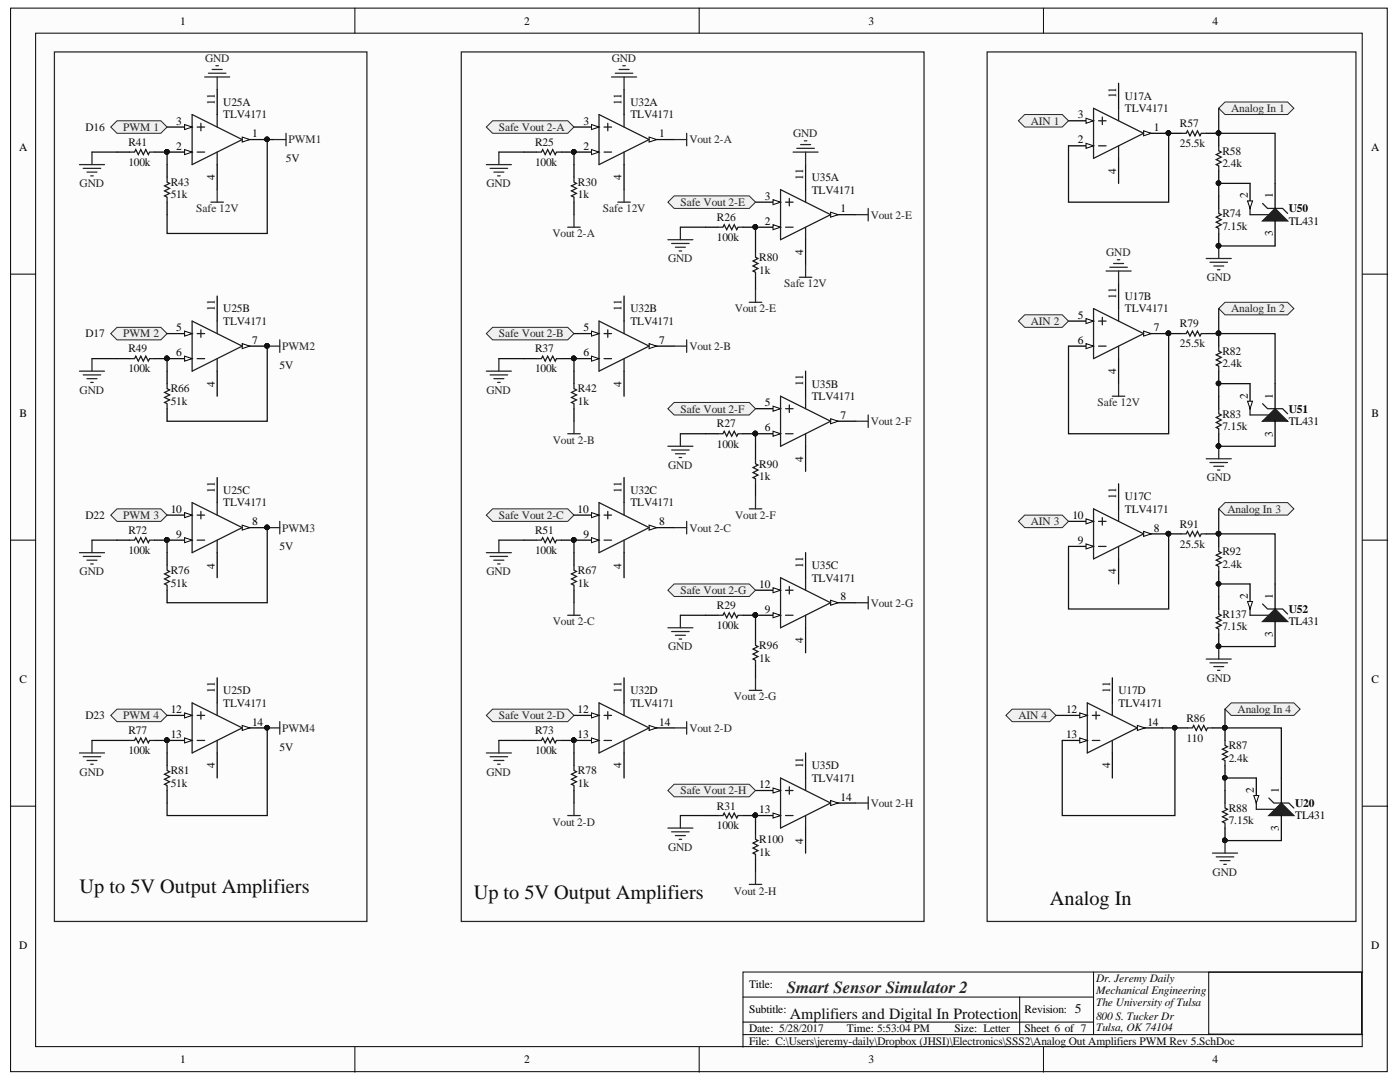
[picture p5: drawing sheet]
<svg xmlns="http://www.w3.org/2000/svg" width="279mm" height="216mm" viewBox="0 0 279 216" stroke-linecap="round" stroke-linejoin="round" font-family="sans-serif">
<defs><g id="words">
<g font-size="4.1" fill="#0e0e0e">
<text x="15.9" y="178.1">Up to 5V Output Amplifiers</text>
<text x="94.5" y="179.4">Up to 5V Output Amplifiers</text>
<text x="209.5" y="180.6">Analog In</text>
</g>
<text font-size="3.4" fill="#262626" x="157" y="198.2">Smart Sensor Simulator 2</text>
<text font-size="3.1" fill="#0e0e0e" x="157.6" y="203.3">Amplifiers and Digital In Protection</text>
<text font-size="2.7" fill="#0e0e0e" x="214.5" y="202.1">5</text>
<g font-size="2.3">
<text x="35.9" y="4.9">1</text>
<text x="104.6" y="4.9">2</text>
<text x="173.3" y="4.9">3</text>
<text x="242" y="4.9">4</text>
<text x="42.9" y="20.9" transform="rotate(-90 42.9 20.9)">11</text>
<text x="124" y="20.9" transform="rotate(-90 124 20.9)">11</text>
<text x="215.1" y="23.6">3</text>
<text x="222.7" y="19.6" transform="rotate(-90 222.7 19.6)">11</text>
<text x="35.2" y="24.9">3</text>
<text x="35.2" y="29.8">2</text>
<text x="50.3" y="27.4">1</text>
<text x="116.4" y="24.9">3</text>
<text x="116.4" y="29.8">2</text>
<text x="131.6" y="27.4">1</text>
<text x="215.1" y="28.6">2</text>
<text x="230.3" y="26.1">1</text>
<text x="3.8" y="30.2">A</text>
<text x="42.9" y="35.9" transform="rotate(-90 42.9 35.9)">4</text>
<text x="124" y="35.9" transform="rotate(-90 124 35.9)">4</text>
<text x="160.3" y="35.8" transform="rotate(-90 160.3 35.8)">11</text>
<text x="222.7" y="34.7" transform="rotate(-90 222.7 34.7)">4</text>
<text x="273.6" y="30.2">A</text>
<text x="152.6" y="39.8">3</text>
<text x="249" y="39.6" transform="rotate(-90 249 39.6)">2</text>
<text x="254" y="39.6" transform="rotate(-90 254 39.6)">1</text>
<text x="152.6" y="44.9">2</text>
<text x="167.8" y="42.4">1</text>
<text x="254" y="47.2" transform="rotate(-90 254 47.2)">3</text>
<text x="257.2" y="42.4">U50</text>
<text x="257.2" y="44.9">TL431</text>
<text x="160.3" y="51" transform="rotate(-90 160.3 51)">4</text>
<text x="222.7" y="59.6" transform="rotate(-90 222.7 59.6)">11</text>
<text x="42.9" y="62" transform="rotate(-90 42.9 62)">11</text>
<text x="124" y="62" transform="rotate(-90 124 62)">11</text>
<text x="215.1" y="63.6">5</text>
<text x="35.2" y="66.1">5</text>
<text x="35.2" y="71.1">6</text>
<text x="50.3" y="68.6">7</text>
<text x="116.4" y="66.1">5</text>
<text x="116.4" y="71.1">6</text>
<text x="131.6" y="68.6">7</text>
<text x="215.1" y="68.6">6</text>
<text x="230.3" y="66.1">7</text>
<text x="42.9" y="77.2" transform="rotate(-90 42.9 77.2)">4</text>
<text x="124" y="77.2" transform="rotate(-90 124 77.2)">4</text>
<text x="160.3" y="77.1" transform="rotate(-90 160.3 77.1)">11</text>
<text x="222.7" y="74.7" transform="rotate(-90 222.7 74.7)">4</text>
<text x="3.9" y="83.3">B</text>
<text x="152.6" y="81.1">5</text>
<text x="167.8" y="83.6">7</text>
<text x="249" y="79.5" transform="rotate(-90 249 79.5)">2</text>
<text x="254" y="79.5" transform="rotate(-90 254 79.5)">1</text>
<text x="257.2" y="82.3">U51</text>
<text x="273.7" y="83.3">B</text>
<text x="152.6" y="86.1">6</text>
<text x="254" y="87.2" transform="rotate(-90 254 87.2)">3</text>
<text x="257.2" y="84.8">TL431</text>
<text x="160.3" y="92.1" transform="rotate(-90 160.3 92.1)">4</text>
<text x="42.9" y="98.3" transform="rotate(-90 42.9 98.3)">11</text>
<text x="124" y="98.3" transform="rotate(-90 124 98.3)">11</text>
<text x="222.7" y="99.6" transform="rotate(-90 222.7 99.6)">11</text>
<text x="34.1" y="102.3">10</text>
<text x="35.2" y="107.3">9</text>
<text x="50.3" y="104.8">8</text>
<text x="115.3" y="102.3">10</text>
<text x="116.4" y="107.3">9</text>
<text x="131.6" y="104.8">8</text>
<text x="214" y="103.5">10</text>
<text x="230.3" y="106.1">8</text>
<text x="42.9" y="113.4" transform="rotate(-90 42.9 113.4)">4</text>
<text x="124" y="113.4" transform="rotate(-90 124 113.4)">4</text>
<text x="160.3" y="113.3" transform="rotate(-90 160.3 113.3)">11</text>
<text x="215.1" y="108.5">9</text>
<text x="151.5" y="117.2">10</text>
<text x="167.8" y="119.8">8</text>
<text x="222.7" y="114.6" transform="rotate(-90 222.7 114.6)">4</text>
<text x="249" y="119.5" transform="rotate(-90 249 119.5)">2</text>
<text x="254" y="119.5" transform="rotate(-90 254 119.5)">1</text>
<text x="152.6" y="122.3">9</text>
<text x="257.2" y="122.3">U52</text>
<text x="257.2" y="124.8">TL431</text>
<text x="160.3" y="128.4" transform="rotate(-90 160.3 128.4)">4</text>
<text x="254" y="127.1" transform="rotate(-90 254 127.1)">3</text>
<text x="3.9" y="136.3">C</text>
<text x="273.7" y="136.3">C</text>
<text x="34.1" y="142.3">12</text>
<text x="42.9" y="138.3" transform="rotate(-90 42.9 138.3)">11</text>
<text x="115.3" y="142.3">12</text>
<text x="124" y="138.3" transform="rotate(-90 124 138.3)">11</text>
<text x="212.7" y="142.3">12</text>
<text x="221.5" y="138.3" transform="rotate(-90 221.5 138.3)">11</text>
<text x="34.1" y="147.2">13</text>
<text x="50.3" y="144.8">14</text>
<text x="115.3" y="147.2">13</text>
<text x="131.6" y="144.8">14</text>
<text x="212.7" y="147.2">13</text>
<text x="229" y="144.8">14</text>
<text x="42.9" y="153.3" transform="rotate(-90 42.9 153.3)">4</text>
<text x="124" y="153.3" transform="rotate(-90 124 153.3)">4</text>
<text x="160.3" y="153.3" transform="rotate(-90 160.3 153.3)">11</text>
<text x="221.5" y="153.3" transform="rotate(-90 221.5 153.3)">4</text>
<text x="151.5" y="157.2">12</text>
<text x="167.8" y="159.8">14</text>
<text x="250.2" y="158.2" transform="rotate(-90 250.2 158.2)">2</text>
<text x="255.2" y="158.2" transform="rotate(-90 255.2 158.2)">1</text>
<text x="258.5" y="161">U20</text>
<text x="151.5" y="162.2">13</text>
<text x="255.2" y="165.8" transform="rotate(-90 255.2 165.8)">3</text>
<text x="258.5" y="163.5">TL431</text>
<text x="160.3" y="168.4" transform="rotate(-90 160.3 168.4)">4</text>
<text x="3.8" y="189.4">D</text>
<text x="273.6" y="189.4">D</text>
<text x="149.5" y="197.2">Title:</text>
<text x="149.5" y="202.2">Subtitle:</text>
<text x="204.5" y="202.2">Revision:</text>
<text x="149.5" y="206">Date: 5/28/2017</text>
<text x="149.5" y="208.4">File: C:\Users\jeremy-daily\Dropbox (JHSI)\Electronics\SSS2\Analog Out Amplifiers PWM Rev 5.SchDoc</text>
<text x="169" y="206">Time: 5:53:04 PM</text>
<text x="190.5" y="206">Size: Letter</text>
<text x="204.5" y="206">Sheet 6 of 7</text>
<text x="35.9" y="212.2">1</text>
<text x="104.6" y="212.2">2</text>
<text x="173.3" y="212.2">3</text>
<text x="242" y="212.2">4</text>
</g>
<g font-size="2.3" fill="#262626">
<text x="40.9" y="12.3">GND</text>
<text x="122.1" y="12.3">GND</text>
<text x="245.7" y="22.4">Analog In 1</text>
<text x="24.6" y="26.1">PWM 1</text>
<text x="57.6" y="28.6">PWM1</text>
<text x="99.5" y="26.1">Safe Vout 2-A</text>
<text x="137.6" y="28.6">Vout 2-A</text>
<text x="158.3" y="27.4">GND</text>
<text x="205.7" y="24.9">AIN 1</text>
<text x="15.9" y="37.4">GND</text>
<text x="97.1" y="37.4">GND</text>
<text x="135.8" y="41.1">Safe Vout 2-E</text>
<text x="39.2" y="42.4">Safe 12V</text>
<text x="110.3" y="47.3">Vout 2-A</text>
<text x="120.3" y="42.4">Safe 12V</text>
<text x="173.8" y="43.6">Vout 2-E</text>
<text x="133.3" y="52.3">GND</text>
<text x="220.8" y="51.1">GND</text>
<text x="156.5" y="57.3">Safe 12V</text>
<text x="240.8" y="56">GND</text>
<text x="146.6" y="62.3">Vout 2-E</text>
<text x="205.7" y="64.8">AIN 2</text>
<text x="245.7" y="62.3">Analog In 2</text>
<text x="24.6" y="67.3">PWM 2</text>
<text x="56.3" y="69.8">PWM2</text>
<text x="99.5" y="67.3">Safe Vout 2-B</text>
<text x="137.6" y="69.8">Vout 2-B</text>
<text x="15.9" y="78.5">GND</text>
<text x="97.1" y="78.5">GND</text>
<text x="135.8" y="82.3">Safe Vout 2-F</text>
<text x="219" y="81.1">Safe 12V</text>
<text x="110.3" y="88.6">Vout 2-B</text>
<text x="173.8" y="84.8">Vout 2-F</text>
<text x="133.3" y="93.6">GND</text>
<text x="240.8" y="96">GND</text>
<text x="24.6" y="103.5">PWM 3</text>
<text x="56.3" y="106.1">PWM3</text>
<text x="99.5" y="103.5">Safe Vout 2-C</text>
<text x="137.6" y="106.1">Vout 2-C</text>
<text x="146.7" y="103.5">Vout 2-F</text>
<text x="205.7" y="104.8">AIN 3</text>
<text x="245" y="102.3">Analog In 3</text>
<text x="15.9" y="114.8">GND</text>
<text x="97.1" y="114.8">GND</text>
<text x="135.8" y="118.5">Safe Vout 2-G</text>
<text x="110.3" y="124.8">Vout 2-C</text>
<text x="173.8" y="121">Vout 2-G</text>
<text x="133.3" y="129.8">GND</text>
<text x="240.8" y="136">GND</text>
<text x="24.6" y="143.5">PWM 4</text>
<text x="99.5" y="143.5">Safe Vout 2-D</text>
<text x="146.5" y="139.7">Vout 2-G</text>
<text x="203.3" y="143.5">AIN 4</text>
<text x="247" y="142.3">Analog In 4</text>
<text x="56.3" y="146">PWM4</text>
<text x="137.6" y="146">Vout 2-D</text>
<text x="15.9" y="154.8">GND</text>
<text x="97.1" y="154.8">GND</text>
<text x="135.8" y="158.5">Safe Vout 2-H</text>
<text x="173.8" y="161">Vout 2-H</text>
<text x="110.3" y="164.7">Vout 2-D</text>
<text x="133.3" y="169.7">GND</text>
<text x="146.5" y="178.5">Vout 2-H</text>
<text x="242" y="174.7">GND</text>
</g>
<g font-size="2.3" fill="#0e0e0e">
<text x="44.6" y="21.1">U25A</text>
<text x="44.6" y="23.6">TLV4171</text>
<text x="125.8" y="21.1">U32A</text>
<text x="125.8" y="23.6">TLV4171</text>
<text x="224.5" y="19.9">U17A</text>
<text x="224.5" y="22.4">TLV4171</text>
<text x="17.1" y="26.1">D16</text>
<text x="25.6" y="29.1">R41</text>
<text x="106.8" y="29.1">R25</text>
<text x="235.5" y="25.4">R57</text>
<text x="235.5" y="29.3">25.5k</text>
<text x="25.6" y="33.1">100k</text>
<text x="57.1" y="32.4">5V</text>
<text x="106.8" y="33.1">100k</text>
<text x="243.9" y="30.9">R58</text>
<text x="243.9" y="33.4">2.4k</text>
<text x="34.1" y="37.1">R43</text>
<text x="34.1" y="39.6">51k</text>
<text x="115.3" y="37.1">R30</text>
<text x="115.3" y="39.6">1k</text>
<text x="162" y="36.1">U35A</text>
<text x="162" y="38.6">TLV4171</text>
<text x="143.1" y="44.1">R26</text>
<text x="243.9" y="43.4">R74</text>
<text x="243.9" y="45.8">7.15k</text>
<text x="143.1" y="48.1">100k</text>
<text x="151.5" y="52.1">R80</text>
<text x="151.5" y="54.6">1k</text>
<text x="224.5" y="59.8">U17B</text>
<text x="44.6" y="62.3">U25B</text>
<text x="44.6" y="64.8">TLV4171</text>
<text x="125.8" y="62.3">U32B</text>
<text x="125.8" y="64.8">TLV4171</text>
<text x="224.5" y="62.3">TLV4171</text>
<text x="235.5" y="65.3">R79</text>
<text x="17.1" y="67.3">D17</text>
<text x="25.6" y="70.3">R49</text>
<text x="106.8" y="70.3">R37</text>
<text x="235.5" y="69.3">25.5k</text>
<text x="243.9" y="70.8">R82</text>
<text x="25.6" y="74.3">100k</text>
<text x="55.8" y="73.5">5V</text>
<text x="106.8" y="74.3">100k</text>
<text x="162" y="77.3">U35B</text>
<text x="243.9" y="73.3">2.4k</text>
<text x="34.1" y="78.3">R66</text>
<text x="34.1" y="80.8">51k</text>
<text x="115.3" y="78.3">R42</text>
<text x="115.3" y="80.8">1k</text>
<text x="162" y="79.8">TLV4171</text>
<text x="243.9" y="83.3">R83</text>
<text x="143.1" y="85.3">R27</text>
<text x="143.1" y="89.3">100k</text>
<text x="243.9" y="85.8">7.15k</text>
<text x="151.5" y="93.3">R90</text>
<text x="151.5" y="95.8">1k</text>
<text x="44.6" y="98.6">U25C</text>
<text x="44.6" y="101">TLV4171</text>
<text x="125.8" y="98.6">U32C</text>
<text x="125.8" y="101">TLV4171</text>
<text x="224.5" y="99.8">U17C</text>
<text x="17.1" y="103.5">D22</text>
<text x="25.6" y="106.5">R72</text>
<text x="106.8" y="106.5">R51</text>
<text x="224.5" y="102.3">TLV4171</text>
<text x="235.5" y="105.3">R91</text>
<text x="25.6" y="110.6">100k</text>
<text x="55.8" y="109.8">5V</text>
<text x="106.8" y="110.6">100k</text>
<text x="162" y="113.5">U35C</text>
<text x="235.5" y="109.3">25.5k</text>
<text x="243.9" y="110.8">R92</text>
<text x="243.9" y="113.3">2.4k</text>
<text x="34.1" y="114.5">R76</text>
<text x="34.1" y="117.1">51k</text>
<text x="115.3" y="114.5">R67</text>
<text x="115.3" y="117.1">1k</text>
<text x="162" y="116.1">TLV4171</text>
<text x="143.1" y="121.6">R29</text>
<text x="143.1" y="125.5">100k</text>
<text x="243.9" y="123.2">R137</text>
<text x="243.9" y="125.8">7.15k</text>
<text x="151.5" y="129.5">R96</text>
<text x="151.5" y="132">1k</text>
<text x="17.1" y="143.5">D23</text>
<text x="44.6" y="138.5">U25D</text>
<text x="44.6" y="141">TLV4171</text>
<text x="125.8" y="138.5">U32D</text>
<text x="125.8" y="141">TLV4171</text>
<text x="223.2" y="138.5">U17D</text>
<text x="223.2" y="141">TLV4171</text>
<text x="25.6" y="146.5">R77</text>
<text x="55.8" y="149.8">5V</text>
<text x="106.8" y="146.5">R73</text>
<text x="236.8" y="144">R86</text>
<text x="236.8" y="148">110</text>
<text x="245.2" y="149.5">R87</text>
<text x="25.6" y="150.5">100k</text>
<text x="34.1" y="154.5">R81</text>
<text x="106.8" y="150.5">100k</text>
<text x="115.3" y="154.5">R78</text>
<text x="162" y="153.5">U35D</text>
<text x="245.2" y="152">2.4k</text>
<text x="34.1" y="157">51k</text>
<text x="115.3" y="157">1k</text>
<text x="143.1" y="161.5">R31</text>
<text x="162" y="156">TLV4171</text>
<text x="245.2" y="162">R88</text>
<text x="143.1" y="165.5">100k</text>
<text x="245.2" y="164.5">7.15k</text>
<text x="151.5" y="168.2">R100</text>
<text x="151.5" y="170.7">1k</text>
<text x="218.8" y="195.9">Dr. Jeremy Daily</text>
<text x="218.8" y="200.8">The University ofTulsa</text>
<text x="218.8" y="198.3">Mechanical Engineering</text>
<text x="218.8" y="203.5">800 S. Tucker Dr</text>
<text x="218.8" y="205.7">Tulsa, OK 74104</text>
</g>
</g></defs>
<g fill="#fcfcfc" stroke="#000" stroke-width=".2">
<path d="M2.1 1.6h274.8v212.2h-274.8z"/>
<path d="M7.1 6.6h264.8v202.2h-264.8z"/>
</g>
<g fill="none" stroke="#000" stroke-width=".2">
<path d="M70.8 1.6v5M139.5 1.6v5M208.2 1.6v5M2.1 54.7h5M272 54.7h5M2.1 107.8h5M272 107.8h5M2.1 160.9h5M272 160.9h5M148.3 199h69.9M203.5 199v7.4M218.2 194v12.4"/>
<path d="M241.2 194h30.5v12.3h-30.5zM272 194h-123.7v14.9M70.8 208.9v5M139.5 208.9v5M148.3 203.9h69.9M148.3 206.4h123.7M208.2 208.9v5"/>
</g>
<path d="M129.5 27.8h5" fill="none" stroke="#000" stroke-width=".25"/>
<path d="M129.5 27.3l1.5 .5-1.5 .5z" fill="#fcfcfc"/>
<path d="M129.5 27.3l1.5 .5-1.5 .5z" fill="none" stroke="#000" stroke-width=".2"/>
<path d="M114.5 25.4h5" fill="none" stroke="#000" stroke-width=".25"/>
<path d="M118 24.9l1.5 .5-1.5 .5z" fill="#fcfcfc"/>
<path d="M118 24.9l1.5 .5-1.5 .5z" fill="none" stroke="#000" stroke-width=".2"/>
<path d="M114.5 30.3h5" fill="none" stroke="#000" stroke-width=".25"/>
<path d="M118 29.8l1.5 .5-1.5 .5z" fill="#fcfcfc"/>
<path d="M118 29.8l1.5 .5-1.5 .5z" fill="none" stroke="#000" stroke-width=".2"/>
<circle cx="114.5" cy="30.3" r=".45" fill="#0e0e0e" stroke="#0e0e0e" stroke-width=".2"/>
<path d="M107.1 30.3h1l.2-.5 .5 1 .5-1 .5 1 .5-1 .5 1 .3-.5h1M114.5 35.3v1l.5 .3-.9 .5 .9 .5-.9 .5 .9 .5-.9 .5 .4 .2v1M119.5 22.9l10 4.9-10 5zM120.5 30.3h1.5M120.5 25.4h1.5M121.3 24.6v1.5M124.5 22.9v2.5M124.5 30.3v2.5" fill="none" stroke="#1c1c1c" stroke-width=".25"/>
<path d="M124.5 17.9v5M104.6 30.3h2.5M112.1 30.3h2.4M114.5 32.8v2.5M124.5 32.8v5M114.5 40.3v2.5" fill="none" stroke="#000" stroke-width=".25"/>
<path d="M97.1 32.8h5M97.8 33.6h3.5M98.6 34.3h2M99.3 35.1h.5M99.6 30.3v2.5" fill="none" stroke="#262626" stroke-width=".25"/>
<path d="M97.1 25.4l1.2-1.3h15l1.2 1.3-1.2 1.2h-15z" fill-rule="evenodd" fill="#f0f0f0" stroke="#262626" stroke-width=".2"/>
<path d="M129.5 69.1h5" fill="none" stroke="#000" stroke-width=".25"/>
<path d="M129.5 68.6l1.5 .5-1.5 .5z" fill="#fcfcfc"/>
<path d="M129.5 68.6l1.5 .5-1.5 .5z" fill="none" stroke="#000" stroke-width=".2"/>
<path d="M114.5 66.6h5" fill="none" stroke="#000" stroke-width=".25"/>
<path d="M118 66.1l1.5 .5-1.5 .5z" fill="#fcfcfc"/>
<path d="M118 66.1l1.5 .5-1.5 .5z" fill="none" stroke="#000" stroke-width=".2"/>
<path d="M114.5 71.6h5" fill="none" stroke="#000" stroke-width=".25"/>
<path d="M118 71.1l1.5 .5-1.5 .5z" fill="#fcfcfc"/>
<path d="M118 71.1l1.5 .5-1.5 .5z" fill="none" stroke="#000" stroke-width=".2"/>
<circle cx="114.5" cy="71.5" r=".45" fill="#0e0e0e" stroke="#0e0e0e" stroke-width=".2"/>
<path d="M107.1 71.6h1l.2-.5 .5 1 .5-1 .5 1 .5-1 .5 1 .3-.5h1M114.5 76.6v1l.5 .2-.9 .5 .9 .5-.9 .5 .9 .5-.9 .5 .4 .3v1M119.5 64.1l10 5-10 5zM120.5 71.6h1.5M120.5 66.6h1.5M121.3 65.8v1.5M124.5 64.1v2.5M124.5 71.6v2.5" fill="none" stroke="#1c1c1c" stroke-width=".25"/>
<path d="M124.5 59.1v5M104.6 71.6h2.5M112.1 71.6h2.4M114.5 74.1v2.5M124.5 74.1v5M114.5 81.6v2.5" fill="none" stroke="#000" stroke-width=".25"/>
<path d="M97.1 74.1h5M97.8 74.8h3.5M98.6 75.6h2M99.3 76.3h.5M99.6 71.6v2.5" fill="none" stroke="#262626" stroke-width=".25"/>
<path d="M97.1 66.6l1.2-1.3h15l1.2 1.3-1.2 1.2h-15z" fill-rule="evenodd" fill="#f0f0f0" stroke="#262626" stroke-width=".2"/>
<path d="M129.5 105.3h5" fill="none" stroke="#000" stroke-width=".25"/>
<path d="M129.5 104.8l1.5 .5-1.5 .5z" fill="#fcfcfc"/>
<path d="M129.5 104.8l1.5 .5-1.5 .5z" fill="none" stroke="#000" stroke-width=".2"/>
<path d="M114.5 102.8h5" fill="none" stroke="#000" stroke-width=".25"/>
<path d="M118 102.3l1.5 .5-1.5 .5z" fill="#fcfcfc"/>
<path d="M118 102.3l1.5 .5-1.5 .5z" fill="none" stroke="#000" stroke-width=".2"/>
<path d="M114.5 107.8h5" fill="none" stroke="#000" stroke-width=".25"/>
<path d="M118 107.3l1.5 .5-1.5 .5z" fill="#fcfcfc"/>
<path d="M118 107.3l1.5 .5-1.5 .5z" fill="none" stroke="#000" stroke-width=".2"/>
<circle cx="114.5" cy="107.7" r=".45" fill="#0e0e0e" stroke="#0e0e0e" stroke-width=".2"/>
<path d="M107.1 107.8h1l.2-.5 .5 1 .5-1 .5 1 .5-1 .5 1 .3-.5h1M114.5 112.8v1l.5 .2-.9 .5 .9 .5-.9 .5 .9 .5-.9 .5 .4 .3v1M119.5 100.3l10 5-10 5zM120.5 107.8h1.5M120.5 102.8h1.5M121.3 102v1.5M124.5 100.3v2.5M124.5 107.8v2.5" fill="none" stroke="#1c1c1c" stroke-width=".25"/>
<path d="M124.5 95.3v5M104.6 107.8h2.5M112.1 107.8h2.4M114.5 110.3v2.5M114.5 117.8v2.5M124.5 110.3v5" fill="none" stroke="#000" stroke-width=".25"/>
<path d="M97.1 110.3h5M97.8 111h3.5M98.6 111.8h2M99.3 112.5h.5M99.6 107.8v2.5" fill="none" stroke="#262626" stroke-width=".25"/>
<path d="M97.1 102.8l1.2-1.3h15l1.2 1.3-1.2 1.2h-15z" fill-rule="evenodd" fill="#f0f0f0" stroke="#262626" stroke-width=".2"/>
<path d="M129.5 145.2h5" fill="none" stroke="#000" stroke-width=".25"/>
<path d="M129.5 144.7l1.5 .5-1.5 .5z" fill="#fcfcfc"/>
<path d="M129.5 144.7l1.5 .5-1.5 .5z" fill="none" stroke="#000" stroke-width=".2"/>
<path d="M114.5 142.8h5" fill="none" stroke="#000" stroke-width=".25"/>
<path d="M118 142.3l1.5 .5-1.5 .5z" fill="#fcfcfc"/>
<path d="M118 142.3l1.5 .5-1.5 .5z" fill="none" stroke="#000" stroke-width=".2"/>
<path d="M114.5 147.7h5" fill="none" stroke="#000" stroke-width=".25"/>
<path d="M118 147.2l1.5 .5-1.5 .5z" fill="#fcfcfc"/>
<path d="M118 147.2l1.5 .5-1.5 .5z" fill="none" stroke="#000" stroke-width=".2"/>
<circle cx="114.5" cy="147.7" r=".45" fill="#0e0e0e" stroke="#0e0e0e" stroke-width=".2"/>
<path d="M107.1 147.7h1l.2-.5 .5 1 .5-1 .5 1 .5-1 .5 1 .3-.5h1M114.5 152.7v1l.5 .3-.9 .5 .9 .5-.9 .5 .9 .5-.9 .5 .4 .2v1M119.5 140.3l10 4.9-10 5zM120.5 147.7h1.5M120.5 142.8h1.5M121.3 142v1.5M124.5 140.3v2.5M124.5 147.7v2.5" fill="none" stroke="#1c1c1c" stroke-width=".25"/>
<path d="M124.5 135.3v5M104.6 147.7h2.5M112.1 147.7h2.4M114.5 150.2v2.5M114.5 157.7v2.5M124.5 150.2v5" fill="none" stroke="#000" stroke-width=".25"/>
<path d="M97.1 150.2h5M97.8 151h3.5M98.6 151.7h2M99.3 152.5h.5M99.6 147.7v2.5" fill="none" stroke="#262626" stroke-width=".25"/>
<path d="M97.1 142.8l1.2-1.3h15l1.2 1.3-1.2 1.2h-15z" fill-rule="evenodd" fill="#f0f0f0" stroke="#262626" stroke-width=".2"/>
<path d="M92.1 10.4h92.3v173.5h-92.3zM122 15.4h5M122.8 14.6h3.5M123.5 13.9h2M124.3 13.1h.5M124.5 15.4v2.5M124.5 37.8v2.5M123.3 40.3h2.5" fill="none" stroke="#262626" stroke-width=".25"/>
<path d="M228.2 26.6h5" fill="none" stroke="#000" stroke-width=".25"/>
<path d="M228.2 26.1l1.5 .5-1.5 .5z" fill="#fcfcfc"/>
<path d="M228.2 26.1l1.5 .5-1.5 .5z" fill="none" stroke="#000" stroke-width=".2"/>
<circle cx="233.2" cy="26.6" r=".45" fill="#0e0e0e" stroke="#0e0e0e" stroke-width=".2"/>
<path d="M213.2 24.1h5" fill="none" stroke="#000" stroke-width=".25"/>
<path d="M216.7 23.6l1.5 .5-1.5 .5z" fill="#fcfcfc"/>
<path d="M216.7 23.6l1.5 .5-1.5 .5z" fill="none" stroke="#000" stroke-width=".2"/>
<path d="M213.2 29.1h5" fill="none" stroke="#000" stroke-width=".25"/>
<path d="M216.7 28.6l1.5 .5-1.5 .5z" fill="#fcfcfc"/>
<path d="M216.7 28.6l1.5 .5-1.5 .5z" fill="none" stroke="#000" stroke-width=".2"/>
<path d="M218.2 21.6l10 5-10 5zM219.2 29.1h1.5M219.2 24.1h1.5M220 23.4v1.5M223.2 21.6v2.5M223.2 29.1v2.5" fill="none" stroke="#1c1c1c" stroke-width=".25"/>
<path d="M223.2 16.6v5M223.2 31.6v5M228.2 66.6h5" fill="none" stroke="#000" stroke-width=".25"/>
<circle cx="233.2" cy="26.6" r=".45" fill="#0e0e0e" stroke="#0e0e0e" stroke-width=".2"/>
<path d="M228.2 66.1l1.5 .5-1.5 .5z" fill="#fcfcfc"/>
<path d="M228.2 66.1l1.5 .5-1.5 .5z" fill="none" stroke="#000" stroke-width=".2"/>
<circle cx="233.2" cy="66.5" r=".45" fill="#0e0e0e" stroke="#0e0e0e" stroke-width=".2"/>
<path d="M213.2 64.1h5" fill="none" stroke="#000" stroke-width=".25"/>
<path d="M216.7 63.6l1.5 .5-1.5 .5z" fill="#fcfcfc"/>
<path d="M216.7 63.6l1.5 .5-1.5 .5z" fill="none" stroke="#000" stroke-width=".2"/>
<path d="M213.2 69.1h5" fill="none" stroke="#000" stroke-width=".25"/>
<path d="M216.7 68.6l1.5 .5-1.5 .5z" fill="#fcfcfc"/>
<path d="M216.7 68.6l1.5 .5-1.5 .5z" fill="none" stroke="#000" stroke-width=".2"/>
<path d="M218.2 61.6l10 5-10 5zM219.2 69.1h1.5M219.2 64.1h1.5M220 63.3v1.5M223.2 61.6v2.5M223.2 69.1v2.5" fill="none" stroke="#1c1c1c" stroke-width=".25"/>
<path d="M223.2 56.6v5M223.2 71.6v5M227 145.2h5" fill="none" stroke="#000" stroke-width=".25"/>
<circle cx="233.2" cy="66.5" r=".45" fill="#0e0e0e" stroke="#0e0e0e" stroke-width=".2"/>
<g fill="none" stroke="#262626" stroke-width=".25">
<path d="M197 10.4h73.6v173.5h-73.6zM134.5 27.8h2.5M137 26.6v2.5M220.7 54.1h5M221.5 53.3h3.5M222.2 52.6h2M223 51.8h.5M223.2 54.1v2.5M134.5 69.1h2.5M137 67.8v2.5M222 79.1h2.5M223.2 76.6v2.5"/>
<path d="M134.5 105.3h2.5M137 104v2.5M134.5 145.2h2.5M137 144v2.5"/>
</g>
<path d="M227 144.7l1.5 .5-1.5 .5z" fill="#fcfcfc"/>
<path d="M227 144.7l1.5 .5-1.5 .5z" fill="none" stroke="#000" stroke-width=".2"/>
<path d="M212 142.8h5" fill="none" stroke="#000" stroke-width=".25"/>
<path d="M215.5 142.3l1.5 .5-1.5 .5z" fill="#fcfcfc"/>
<path d="M215.5 142.3l1.5 .5-1.5 .5z" fill="none" stroke="#000" stroke-width=".2"/>
<path d="M212 147.7h5" fill="none" stroke="#000" stroke-width=".25"/>
<path d="M215.5 147.2l1.5 .5-1.5 .5z" fill="#fcfcfc"/>
<path d="M215.5 147.2l1.5 .5-1.5 .5z" fill="none" stroke="#000" stroke-width=".2"/>
<path d="M217 140.3l10 4.9-10 5zM218 147.7h1.5M218 142.8h1.5M218.7 142v1.5M222 140.3v2.5M222 147.7v2.5" fill="none" stroke="#1c1c1c" stroke-width=".25"/>
<path d="M222 135.3v5M222 150.2v5" fill="none" stroke="#000" stroke-width=".25"/>
<path d="M200.8 142.8l1.2-1.3h7.5l1.2 1.3-1.2 1.2h-7.5z" fill-rule="evenodd" fill="#f0f0f0" stroke="#262626" stroke-width=".2"/>
<path d="M165.8 42.8h5" fill="none" stroke="#000" stroke-width=".25"/>
<path d="M165.8 42.3l1.5 .5-1.5 .5z" fill="#fcfcfc"/>
<path d="M165.8 42.3l1.5 .5-1.5 .5z" fill="none" stroke="#000" stroke-width=".2"/>
<path d="M150.8 40.3h5" fill="none" stroke="#000" stroke-width=".25"/>
<path d="M154.3 39.8l1.5 .5-1.5 .5z" fill="#fcfcfc"/>
<path d="M154.3 39.8l1.5 .5-1.5 .5z" fill="none" stroke="#000" stroke-width=".2"/>
<path d="M150.8 45.3h5" fill="none" stroke="#000" stroke-width=".25"/>
<path d="M154.3 44.8l1.5 .5-1.5 .5z" fill="#fcfcfc"/>
<path d="M154.3 44.8l1.5 .5-1.5 .5z" fill="none" stroke="#000" stroke-width=".2"/>
<circle cx="150.7" cy="45.3" r=".45" fill="#0e0e0e" stroke="#0e0e0e" stroke-width=".2"/>
<path d="M155.8 37.8l10 5-10 5zM157.5 39.6v1.5M160.8 37.8v2.5M150.8 50.3v1l.5 .3-1 .5 1 .5-1 .5 1 .5-1 .5 .5 .2v1M156.8 45.3h1.5M156.8 40.3h1.5M160.8 45.3v2.5" fill="none" stroke="#1c1c1c" stroke-width=".25"/>
<path d="M160.8 32.8v5M150.8 47.8v2.5M150.8 55.3v2.5M160.8 47.8v5" fill="none" stroke="#000" stroke-width=".25"/>
<path d="M133.3 40.3l1.2-1.2h15l1.3 1.2-1.3 1.3h-15z" fill-rule="evenodd" fill="#f0f0f0" stroke="#262626" stroke-width=".2"/>
<path d="M165.8 84.1h5" fill="none" stroke="#000" stroke-width=".25"/>
<path d="M165.8 83.6l1.5 .5-1.5 .5z" fill="#fcfcfc"/>
<path d="M165.8 83.6l1.5 .5-1.5 .5z" fill="none" stroke="#000" stroke-width=".2"/>
<path d="M150.8 81.6h5" fill="none" stroke="#000" stroke-width=".25"/>
<path d="M154.3 81.1l1.5 .5-1.5 .5z" fill="#fcfcfc"/>
<path d="M154.3 81.1l1.5 .5-1.5 .5z" fill="none" stroke="#000" stroke-width=".2"/>
<path d="M150.8 86.5h5" fill="none" stroke="#000" stroke-width=".25"/>
<path d="M154.3 86l1.5 .5-1.5 .5z" fill="#fcfcfc"/>
<path d="M154.3 86l1.5 .5-1.5 .5z" fill="none" stroke="#000" stroke-width=".2"/>
<circle cx="150.7" cy="86.5" r=".45" fill="#0e0e0e" stroke="#0e0e0e" stroke-width=".2"/>
<path d="M155.8 79.1l10 5-10 4.9zM160.8 79.1v2.5M150.8 91.5v1l.5 .3-1 .5 1 .5-1 .5 1 .5-1 .5 .5 .2v1M156.8 86.5h1.5M156.8 81.6h1.5M157.5 80.8v1.5M160.8 86.5v2.5" fill="none" stroke="#1c1c1c" stroke-width=".25"/>
<path d="M160.8 74.1v5M150.8 89v2.5M150.8 96.5v2.5M160.8 89v5" fill="none" stroke="#000" stroke-width=".25"/>
<path d="M133.3 81.6l1.2-1.3h15l1.3 1.3-1.3 1.2h-15z" fill-rule="evenodd" fill="#f0f0f0" stroke="#262626" stroke-width=".2"/>
<path d="M165.8 120.3h5" fill="none" stroke="#000" stroke-width=".25"/>
<path d="M165.8 119.8l1.5 .5-1.5 .5z" fill="#fcfcfc"/>
<path d="M165.8 119.8l1.5 .5-1.5 .5z" fill="none" stroke="#000" stroke-width=".2"/>
<path d="M150.8 117.8h5" fill="none" stroke="#000" stroke-width=".25"/>
<path d="M154.3 117.3l1.5 .5-1.5 .5z" fill="#fcfcfc"/>
<path d="M154.3 117.3l1.5 .5-1.5 .5z" fill="none" stroke="#000" stroke-width=".2"/>
<path d="M150.8 122.8h5" fill="none" stroke="#000" stroke-width=".25"/>
<path d="M154.3 122.3l1.5 .5-1.5 .5z" fill="#fcfcfc"/>
<path d="M154.3 122.3l1.5 .5-1.5 .5z" fill="none" stroke="#000" stroke-width=".2"/>
<circle cx="150.7" cy="122.7" r=".45" fill="#0e0e0e" stroke="#0e0e0e" stroke-width=".2"/>
<path d="M155.8 115.3l10 5-10 5zM156.8 117.8h1.5M157.5 117v1.5M160.8 115.3v2.5M150.8 127.8v1l.5 .2-1 .5 1 .5-1 .5 1 .5-1 .5 .5 .3v1M156.8 122.8h1.5M160.8 122.8v2.5" fill="none" stroke="#1c1c1c" stroke-width=".25"/>
<path d="M160.8 110.3v5M150.8 125.3v2.5M150.8 132.8v2.5M160.8 125.3v5" fill="none" stroke="#000" stroke-width=".25"/>
<path d="M133.3 117.8l1.2-1.3h15l1.3 1.3-1.3 1.2h-15z" fill-rule="evenodd" fill="#f0f0f0" stroke="#262626" stroke-width=".2"/>
<path d="M165.8 160.2h5" fill="none" stroke="#000" stroke-width=".25"/>
<path d="M165.8 159.7l1.5 .5-1.5 .5z" fill="#fcfcfc"/>
<path d="M165.8 159.7l1.5 .5-1.5 .5z" fill="none" stroke="#000" stroke-width=".2"/>
<path d="M150.8 157.7h5" fill="none" stroke="#000" stroke-width=".25"/>
<path d="M154.3 157.2l1.5 .5-1.5 .5z" fill="#fcfcfc"/>
<path d="M154.3 157.2l1.5 .5-1.5 .5z" fill="none" stroke="#000" stroke-width=".2"/>
<path d="M150.8 162.7h5" fill="none" stroke="#000" stroke-width=".25"/>
<path d="M154.3 162.2l1.5 .5-1.5 .5z" fill="#fcfcfc"/>
<path d="M154.3 162.2l1.5 .5-1.5 .5z" fill="none" stroke="#000" stroke-width=".2"/>
<circle cx="150.7" cy="162.7" r=".45" fill="#0e0e0e" stroke="#0e0e0e" stroke-width=".2"/>
<path d="M155.8 155.2l10 5-10 5zM156.8 157.7h1.5M157.5 157v1.5M160.8 155.2v2.5M150.8 166.5v1l.5 .2-1 .5 1 .5-1 .5 1 .5-1 .5 .5 .3v1M156.8 162.7h1.5M160.8 162.7v2.5" fill="none" stroke="#1c1c1c" stroke-width=".25"/>
<path d="M160.8 150.2v5M150.8 164v2.5M150.8 171.5v2.5M160.8 165.2v5" fill="none" stroke="#000" stroke-width=".25"/>
<path d="M133.3 157.7l1.2-1.2h15l1.3 1.2-1.3 1.3h-15z" fill-rule="evenodd" fill="#f0f0f0" stroke="#262626" stroke-width=".2"/>
<g fill="none" stroke="#262626" stroke-width=".25">
<path d="M158.3 30.3h5M159 29.6h3.5M159.8 28.8h2M160.5 28.1h.5M160.8 30.3v2.5M159.5 55.3h2.5M160.8 52.8v2.5M170.8 42.8h2.5M173.3 41.6v2.5M170.8 84.1h2.5M173.3 82.8v2.5M173.3 119v2.5"/>
<path d="M170.8 120.3h2.5M173.3 159v2.5M170.8 160.2h2.5"/>
</g>
<path d="M243.2 21.6l1.3-1.2h12.5l1.2 1.2-1.2 1.3h-12.5z" fill-rule="evenodd" fill="#f0f0f0" stroke="#262626" stroke-width=".2"/>
<path d="M228.2 106.5h5" fill="none" stroke="#000" stroke-width=".25"/>
<path d="M228.2 106l1.5 .5-1.5 .5z" fill="#fcfcfc"/>
<path d="M228.2 106l1.5 .5-1.5 .5z" fill="none" stroke="#000" stroke-width=".2"/>
<circle cx="233.2" cy="106.5" r=".45" fill="#0e0e0e" stroke="#0e0e0e" stroke-width=".2"/>
<path d="M213.2 104h5" fill="none" stroke="#000" stroke-width=".25"/>
<path d="M216.7 103.5l1.5 .5-1.5 .5z" fill="#fcfcfc"/>
<path d="M216.7 103.5l1.5 .5-1.5 .5z" fill="none" stroke="#000" stroke-width=".2"/>
<path d="M213.2 109h5" fill="none" stroke="#000" stroke-width=".25"/>
<path d="M216.7 108.5l1.5 .5-1.5 .5z" fill="#fcfcfc"/>
<path d="M216.7 108.5l1.5 .5-1.5 .5z" fill="none" stroke="#000" stroke-width=".2"/>
<path d="M218.2 101.5l10 5-10 5zM219.2 109h1.5M219.2 104h1.5M220 103.3v1.5M223.2 101.5v2.5M223.2 109v2.5" fill="none" stroke="#1c1c1c" stroke-width=".25"/>
<path d="M223.2 96.5v5M223.2 111.5v5" fill="none" stroke="#000" stroke-width=".25"/>
<circle cx="233.2" cy="106.5" r=".45" fill="#0e0e0e" stroke="#0e0e0e" stroke-width=".2"/>
<g fill="#f0f0f0" stroke="#262626" stroke-width=".2">
<path d="M203.2 104l1.3-1.2h7.5l1.2 1.2-1.2 1.3h-7.5z" fill-rule="evenodd"/>
<path d="M203.2 64.1l1.3-1.3h7.5l1.2 1.3-1.2 1.2h-7.5z" fill-rule="evenodd"/>
<path d="M203.2 24.1l1.3-1.2h7.5l1.2 1.2-1.2 1.3h-7.5z" fill-rule="evenodd"/>
</g>
<path d="M240.7 51.6h5M241.5 52.3h3.5M242.2 53.1h2M243 53.8h.5M243.2 49.1v2.5" fill="none" stroke="#262626" stroke-width=".25"/>
<g fill="#0e0e0e" stroke="#0e0e0e" stroke-width=".2">
<circle cx="243.2" cy="49" r=".45"/>
<circle cx="243.2" cy="26.6" r=".45"/>
<circle cx="243.2" cy="36.5" r=".45"/>
<circle cx="233.2" cy="26.6" r=".45"/>
</g>
<path d="M233.2 26.6h2.5M240.7 26.6h2.5v2.5M243.2 34.1v2.5M243.2 39.1v2.5M243.2 46.6v2.5" fill="none" stroke="#000" stroke-width=".25"/>
<path d="M235.7 26.6h1l.3-.5 .5 1 .5-1 .5 1 .5-1 .5 1 .2-.5h1M243.2 29.1v1l.5 .2-1 .5 1 .5-1 .5 1 .5-1 .5 .5 .3v1M243.2 41.6v1l.5 .2-1 .5 1 .5-1 .5 1 .5-1 .5 .5 .3v1" fill="none" stroke="#1c1c1c" stroke-width=".25"/>
<path d="M243.2 61.6l1.3-1.3h12.5l1.2 1.3-1.2 1.2h-12.5z" fill-rule="evenodd" fill="#f0f0f0" stroke="#262626" stroke-width=".2"/>
<path d="M252 84.1l2.5-2.5 2.5 2.5z" fill="#1c1c1c"/>
<path d="M249.5 81.6v1.2h3.7M252 84.1l2.5-2.5 2.5 2.5zM252 80.6l1 1h3l1 1" fill="none" stroke="#1c1c1c" stroke-width=".25"/>
<path d="M249.5 76.6v5M254.5 84.1v4.9" fill="none" stroke="#000" stroke-width=".25"/>
<path d="M249 80.1h1l-.5 1.5z" fill="#fcfcfc"/>
<path d="M249 80.1h1l-.5 1.5z" fill="none" stroke="#000" stroke-width=".2"/>
<path d="M233.2 66.6h2.5M240.7 66.6h2.5v2.5M243.2 74.1v2.5M243.2 79.1v2.5M254.5 76.6v5M243.2 86.5v2.5M233.2 106.5h2.5M240.7 106.5h2.5v2.5M243.2 114v2.5M243.2 119v2.5M243.2 126.5v2.5" fill="none" stroke="#000" stroke-width=".25"/>
<path d="M240.7 91.5h5M241.5 92.3h3.5M242.2 93h2M243 93.8h.5M243.2 89v2.5M240.7 131.5h5M241.5 132.3h3.5M242.2 133h2M243 133.8h.5M243.2 129v2.5" fill="none" stroke="#262626" stroke-width=".25"/>
<g fill="#0e0e0e" stroke="#0e0e0e" stroke-width=".2">
<circle cx="243.2" cy="89" r=".45"/>
<circle cx="243.2" cy="66.5" r=".45"/>
<circle cx="243.2" cy="76.5" r=".45"/>
<circle cx="233.2" cy="66.5" r=".45"/>
<circle cx="243.2" cy="129" r=".45"/>
<circle cx="243.2" cy="106.5" r=".45"/>
<circle cx="243.2" cy="116.5" r=".45"/>
<circle cx="233.2" cy="106.5" r=".45"/>
</g>
<path d="M235.7 66.6h1l.3-.5 .5 1 .5-1 .5 1 .5-1 .5 1 .2-.5h1M243.2 69.1v1l.5 .2-1 .5 1 .5-1 .5 1 .5-1 .5 .5 .3v1M243.2 81.6v1l.5 .2-1 .5 1 .5-1 .5 1 .5-1 .5 .5 .2v1M235.7 106.5h1l.3-.5 .5 1 .5-1 .5 1 .5-1 .5 1 .2-.5h1M243.2 109v1l.5 .3-1 .5 1 .5-1 .5 1 .5-1 .5 .5 .2v1M243.2 121.5v1l.5 .3-1 .5 1 .5-1 .5 1 .5-1 .5 .5 .2v1" fill="none" stroke="#1c1c1c" stroke-width=".25"/>
<path d="M252 44.1l2.5-2.5 2.5 2.5z" fill="#1c1c1c"/>
<path d="M249.5 41.6v1.2h3.7M252 44.1l2.5-2.5 2.5 2.5zM252 40.6l1 1h3l1 1" fill="none" stroke="#1c1c1c" stroke-width=".25"/>
<path d="M249.5 36.6v5M254.5 44.1v5" fill="none" stroke="#000" stroke-width=".25"/>
<path d="M249 40.1h1l-.5 1.5z" fill="#fcfcfc"/>
<path d="M249 40.1h1l-.5 1.5z" fill="none" stroke="#000" stroke-width=".2"/>
<path d="M254.5 36.6v5" fill="none" stroke="#000" stroke-width=".25"/>
<path d="M252 124l2.5-2.5 2.5 2.5z" fill="#1c1c1c"/>
<path d="M249.5 121.5v1.3h3.7M252 124l2.5-2.5 2.5 2.5zM252 120.5l1 1h3l1 1" fill="none" stroke="#1c1c1c" stroke-width=".25"/>
<path d="M249.5 116.5v5M254.5 124v5" fill="none" stroke="#000" stroke-width=".25"/>
<path d="M249 120h1l-.5 1.5z" fill="#fcfcfc"/>
<path d="M249 120h1l-.5 1.5z" fill="none" stroke="#000" stroke-width=".2"/>
<path d="M48.3 27.8h5M254.5 116.5v5" fill="none" stroke="#000" stroke-width=".25"/>
<path d="M48.3 27.3l1.5 .5-1.5 .5z" fill="#fcfcfc"/>
<path d="M48.3 27.3l1.5 .5-1.5 .5z" fill="none" stroke="#000" stroke-width=".2"/>
<circle cx="53.3" cy="27.8" r=".45" fill="#0e0e0e" stroke="#0e0e0e" stroke-width=".2"/>
<path d="M33.3 25.4h5" fill="none" stroke="#000" stroke-width=".25"/>
<path d="M36.8 24.9l1.5 .5-1.5 .5z" fill="#fcfcfc"/>
<path d="M36.8 24.9l1.5 .5-1.5 .5z" fill="none" stroke="#000" stroke-width=".2"/>
<path d="M33.3 30.3h5" fill="none" stroke="#000" stroke-width=".25"/>
<path d="M36.8 29.8l1.5 .5-1.5 .5z" fill="#fcfcfc"/>
<path d="M36.8 29.8l1.5 .5-1.5 .5z" fill="none" stroke="#000" stroke-width=".2"/>
<g fill="#0e0e0e" stroke="#0e0e0e" stroke-width=".2">
<circle cx="33.3" cy="30.3" r=".45"/>
<circle cx="53.3" cy="27.8" r=".45"/>
</g>
<path d="M25.9 30.3h.9l.3-.5 .5 1 .5-1 .5 1 .5-1 .5 1 .2-.5h1M33.3 35.3v1l.5 .3-1 .5 1 .5-1 .5 1 .5-1 .5 .5 .2v1M38.3 22.9l10 4.9-10 5zM39.3 30.3h1.5M39.3 25.4h1.5M40.1 24.6v1.5M43.3 22.9v2.5M43.3 30.3v2.5" fill="none" stroke="#1c1c1c" stroke-width=".25"/>
<path d="M43.3 17.9v5M23.4 30.3h2.5M30.8 30.3h2.5M33.3 32.8v2.5M43.3 32.8v5M33.3 40.3v2.5" fill="none" stroke="#000" stroke-width=".25"/>
<path d="M15.9 32.8h5M16.6 33.6h3.5M17.4 34.3h2M18.1 35.1h.5M18.4 30.3v2.5" fill="none" stroke="#262626" stroke-width=".25"/>
<path d="M22.1 25.4l1.3-1.3h8.7l1.2 1.3-1.2 1.2h-8.7z" fill-rule="evenodd" fill="#f0f0f0" stroke="#262626" stroke-width=".2"/>
<path d="M48.3 69.1h5" fill="none" stroke="#000" stroke-width=".25"/>
<path d="M48.3 68.6l1.5 .5-1.5 .5z" fill="#fcfcfc"/>
<path d="M48.3 68.6l1.5 .5-1.5 .5z" fill="none" stroke="#000" stroke-width=".2"/>
<circle cx="53.3" cy="69" r=".45" fill="#0e0e0e" stroke="#0e0e0e" stroke-width=".2"/>
<path d="M33.3 66.6h5" fill="none" stroke="#000" stroke-width=".25"/>
<path d="M36.8 66.1l1.5 .5-1.5 .5z" fill="#fcfcfc"/>
<path d="M36.8 66.1l1.5 .5-1.5 .5z" fill="none" stroke="#000" stroke-width=".2"/>
<path d="M33.3 71.6h5" fill="none" stroke="#000" stroke-width=".25"/>
<path d="M36.8 71.1l1.5 .5-1.5 .5z" fill="#fcfcfc"/>
<path d="M36.8 71.1l1.5 .5-1.5 .5z" fill="none" stroke="#000" stroke-width=".2"/>
<g fill="#0e0e0e" stroke="#0e0e0e" stroke-width=".2">
<circle cx="33.3" cy="71.5" r=".45"/>
<circle cx="53.3" cy="69" r=".45"/>
</g>
<path d="M25.9 71.6h.9l.3-.5 .5 1 .5-1 .5 1 .5-1 .5 1 .2-.5h1M33.3 76.6v1l.5 .2-1 .5 1 .5-1 .5 1 .5-1 .5 .5 .3v1M38.3 64.1l10 5-10 5zM39.3 71.6h1.5M39.3 66.6h1.5M40.1 65.8v1.5M43.3 64.1v2.5M43.3 71.6v2.5" fill="none" stroke="#1c1c1c" stroke-width=".25"/>
<path d="M43.3 59.1v5M23.4 71.6h2.5M30.8 71.6h2.5M33.3 74.1v2.5M43.3 74.1v5M33.3 81.6v2.5" fill="none" stroke="#000" stroke-width=".25"/>
<path d="M15.9 74.1h5M16.6 74.8h3.5M17.4 75.6h2M18.1 76.3h.5M18.4 71.6v2.5" fill="none" stroke="#262626" stroke-width=".25"/>
<path d="M22.1 66.6l1.3-1.3h8.7l1.2 1.3-1.2 1.2h-8.7z" fill-rule="evenodd" fill="#f0f0f0" stroke="#262626" stroke-width=".2"/>
<path d="M48.3 105.3h5" fill="none" stroke="#000" stroke-width=".25"/>
<path d="M48.3 104.8l1.5 .5-1.5 .5z" fill="#fcfcfc"/>
<path d="M48.3 104.8l1.5 .5-1.5 .5z" fill="none" stroke="#000" stroke-width=".2"/>
<circle cx="53.3" cy="105.2" r=".45" fill="#0e0e0e" stroke="#0e0e0e" stroke-width=".2"/>
<path d="M33.3 102.8h5" fill="none" stroke="#000" stroke-width=".25"/>
<path d="M36.8 102.3l1.5 .5-1.5 .5z" fill="#fcfcfc"/>
<path d="M36.8 102.3l1.5 .5-1.5 .5z" fill="none" stroke="#000" stroke-width=".2"/>
<path d="M33.3 107.8h5" fill="none" stroke="#000" stroke-width=".25"/>
<path d="M36.8 107.3l1.5 .5-1.5 .5z" fill="#fcfcfc"/>
<path d="M36.8 107.3l1.5 .5-1.5 .5z" fill="none" stroke="#000" stroke-width=".2"/>
<g fill="#0e0e0e" stroke="#0e0e0e" stroke-width=".2">
<circle cx="33.3" cy="107.7" r=".45"/>
<circle cx="53.3" cy="105.2" r=".45"/>
</g>
<path d="M25.9 107.8h.9l.3-.5 .5 1 .5-1 .5 1 .5-1 .5 1 .2-.5h1M33.3 112.8v1l.5 .2-1 .5 1 .5-1 .5 1 .5-1 .5 .5 .3v1M38.3 100.3l10 5-10 5zM39.3 107.8h1.5M39.3 102.8h1.5M40.1 102v1.5M43.3 100.3v2.5M43.3 107.8v2.5" fill="none" stroke="#1c1c1c" stroke-width=".25"/>
<path d="M43.3 95.3v5M23.4 107.8h2.5M30.8 107.8h2.5M33.3 110.3v2.5M33.3 117.8v2.5M43.3 110.3v5" fill="none" stroke="#000" stroke-width=".25"/>
<path d="M15.9 110.3h5M16.6 111h3.5M17.4 111.8h2M18.1 112.5h.5M18.4 107.8v2.5" fill="none" stroke="#262626" stroke-width=".25"/>
<path d="M22.1 102.8l1.3-1.3h8.7l1.2 1.3-1.2 1.2h-8.7z" fill-rule="evenodd" fill="#f0f0f0" stroke="#262626" stroke-width=".2"/>
<path d="M48.3 145.2h5" fill="none" stroke="#000" stroke-width=".25"/>
<path d="M48.3 144.7l1.5 .5-1.5 .5z" fill="#fcfcfc"/>
<path d="M48.3 144.7l1.5 .5-1.5 .5z" fill="none" stroke="#000" stroke-width=".2"/>
<circle cx="53.3" cy="145.2" r=".45" fill="#0e0e0e" stroke="#0e0e0e" stroke-width=".2"/>
<path d="M33.3 142.8h5" fill="none" stroke="#000" stroke-width=".25"/>
<path d="M36.8 142.3l1.5 .5-1.5 .5z" fill="#fcfcfc"/>
<path d="M36.8 142.3l1.5 .5-1.5 .5z" fill="none" stroke="#000" stroke-width=".2"/>
<path d="M33.3 147.7h5" fill="none" stroke="#000" stroke-width=".25"/>
<path d="M36.8 147.2l1.5 .5-1.5 .5z" fill="#fcfcfc"/>
<path d="M36.8 147.2l1.5 .5-1.5 .5z" fill="none" stroke="#000" stroke-width=".2"/>
<g fill="#0e0e0e" stroke="#0e0e0e" stroke-width=".2">
<circle cx="33.3" cy="147.7" r=".45"/>
<circle cx="53.3" cy="145.2" r=".45"/>
</g>
<path d="M25.9 147.7h.9l.3-.5 .5 1 .5-1 .5 1 .5-1 .5 1 .2-.5h1M33.3 152.7v1l.5 .3-1 .5 1 .5-1 .5 1 .5-1 .5 .5 .2v1M38.3 140.3l10 4.9-10 5zM39.3 147.7h1.5M39.3 142.8h1.5M40.1 142v1.5M43.3 140.3v2.5M43.3 147.7v2.5" fill="none" stroke="#1c1c1c" stroke-width=".25"/>
<path d="M43.3 135.3v5M23.4 147.7h2.5M30.8 147.7h2.5M33.3 150.2v2.5M33.3 157.7v2.5M43.3 150.2v5" fill="none" stroke="#000" stroke-width=".25"/>
<path d="M15.9 150.2h5M16.6 151h3.5M17.4 151.7h2M18.1 152.5h.5M18.4 147.7v2.5" fill="none" stroke="#262626" stroke-width=".25"/>
<path d="M22.1 142.8l1.3-1.3h8.7l1.2 1.3-1.2 1.2h-8.7z" fill-rule="evenodd" fill="#f0f0f0" stroke="#262626" stroke-width=".2"/>
<g fill="none" stroke="#262626" stroke-width=".25">
<path d="M10.9 10.4h62.3v173.5h-62.3zM40.8 15.4h5M41.6 14.6h3.5M42.3 13.9h2M43.1 13.1h.5M43.3 15.4v2.5M43.3 37.8v2.5M54.6 27.8h2.5M57.1 26.6v2.5M42.1 40.3h2.5M133.3 47.8h5M134 48.6h3.5"/>
<path d="M134.8 49.3h2M135.5 50.1h.5M135.8 45.3v2.5M53.3 69.1h2.5M55.8 67.8v2.5M133.3 89h5M134 89.8h3.5M134.8 90.5h2M135.5 91.3h.5M135.8 86.5v2.5M53.3 105.3h2.5M55.8 104v2.5"/>
<path d="M133.3 125.3h5M134 126h3.5M134.8 126.8h2M135.5 127.5h.5M135.8 122.8v2.5M53.3 145.2h2.5M55.8 144v2.5M133.3 165.2h5M134 166h3.5M134.8 166.7h2M135.5 167.5h.5M135.8 162.7v2.5"/>
</g>
<g fill="#0e0e0e" stroke="#0e0e0e" stroke-width=".2">
<circle cx="53.3" cy="69" r=".45"/>
<circle cx="53.3" cy="105.2" r=".45"/>
<circle cx="53.3" cy="145.2" r=".45"/>
<circle cx="150.7" cy="45.3" r=".45"/>
<circle cx="150.7" cy="86.5" r=".45"/>
<circle cx="150.7" cy="122.7" r=".45"/>
<circle cx="150.7" cy="162.7" r=".45"/>
</g>
<path d="M140.8 45.3h2.5M148.3 45.3h2.5M140.8 86.5h2.5M148.3 86.5h2.5M140.8 122.8h2.5M148.3 122.8h2.5M140.8 162.7h2.5M148.3 162.7h2.5" fill="none" stroke="#000" stroke-width=".25"/>
<path d="M143.3 45.3h1l.2-.5 .5 1 .5-1 .5 1 .5-1 .5 1 .3-.5h1M143.3 86.5h1l.2-.5 .5 1 .5-1 .5 1 .5-1 .5 1 .3-.5h1M143.3 122.8h1l.2-.5 .5 1 .5-1 .5 1 .5-1 .5 1 .3-.5h1M143.3 162.7h1l.2-.5 .5 1 .5-1 .5 1 .5-1 .5 1 .3-.5h1" fill="none" stroke="#1c1c1c" stroke-width=".25"/>
<path d="M243.2 101.5l1.3-1.2h12.5l1.2 1.2-1.2 1.3h-12.5z" fill-rule="evenodd" fill="#f0f0f0" stroke="#262626" stroke-width=".2"/>
<g fill="none" stroke="#262626" stroke-width=".25">
<path d="M113.3 45.3h2.5M114.5 42.8v2.5M150.8 57.8v2.5M149.5 60.3h2.5M113.3 86.5h2.5M114.5 84.1v2.4M150.8 99v2.5M149.5 101.5h2.5M113.3 122.8h2.5M114.5 120.3v2.5M149.5 137.8h2.5M150.8 135.3v2.5"/>
<path d="M113.3 162.7h2.5M114.5 160.2v2.5M149.5 176.5h2.5M150.8 174v2.5M242 170.2h5M242.7 171h3.5M243.5 171.7h2M244.2 172.5h.5M244.5 167.7v2.5"/>
</g>
<g fill="#0e0e0e" stroke="#0e0e0e" stroke-width=".2">
<circle cx="244.4" cy="167.7" r=".45"/>
<circle cx="244.4" cy="145.2" r=".45"/>
<circle cx="244.4" cy="155.2" r=".45"/>
</g>
<path d="M244.5 145.2v2.5M244.5 152.7v2.5M244.5 157.7v2.5M244.5 165.2v2.5" fill="none" stroke="#000" stroke-width=".25"/>
<path d="M244.5 147.7v1l.5 .3-1 .5 1 .5-1 .5 1 .5-1 .5 .5 .2v1M244.5 160.2v1l.5 .3-1 .5 1 .5-1 .5 1 .5-1 .5 .5 .2v1" fill="none" stroke="#1c1c1c" stroke-width=".25"/>
<path d="M253.2 162.7l2.5-2.5 2.5 2.5z" fill="#1c1c1c"/>
<path d="M253.2 159.2l1 1h3l1 1M250.7 160.2v1.3h3.8M253.2 162.7l2.5-2.5 2.5 2.5z" fill="none" stroke="#1c1c1c" stroke-width=".25"/>
<path d="M250.7 155.2v5M255.7 162.7v5" fill="none" stroke="#000" stroke-width=".25"/>
<path d="M250.2 158.7h1l-.5 1.5z" fill="#fcfcfc"/>
<path d="M250.2 158.7h1l-.5 1.5z" fill="none" stroke="#000" stroke-width=".2"/>
<path d="M234.5 145.2h2.5M242 145.2h2.5M255.7 155.2v5" fill="none" stroke="#000" stroke-width=".25"/>
<g fill="#0e0e0e" stroke="#0e0e0e" stroke-width=".2">
<circle cx="244.4" cy="145.2" r=".45"/>
<circle cx="234.4" cy="145.2" r=".45"/>
<circle cx="114.5" cy="30.3" r=".45"/>
<circle cx="114.5" cy="71.5" r=".45"/>
<circle cx="114.5" cy="107.7" r=".45"/>
<circle cx="114.5" cy="147.7" r=".45"/>
<circle cx="150.7" cy="45.3" r=".45"/>
<circle cx="150.7" cy="86.5" r=".45"/>
<circle cx="150.7" cy="122.7" r=".45"/>
<circle cx="150.7" cy="162.7" r=".45"/>
<circle cx="243.2" cy="36.5" r=".45"/>
<circle cx="243.2" cy="49" r=".45"/>
<circle cx="243.2" cy="26.6" r=".45"/>
<circle cx="243.2" cy="76.5" r=".45"/>
<circle cx="243.2" cy="89" r=".45"/>
<circle cx="243.2" cy="66.5" r=".45"/>
<circle cx="243.2" cy="116.5" r=".45"/>
<circle cx="243.2" cy="129" r=".45"/>
<circle cx="243.2" cy="106.5" r=".45"/>
<circle cx="33.3" cy="30.3" r=".45"/>
<circle cx="33.3" cy="71.5" r=".45"/>
<circle cx="33.3" cy="107.7" r=".45"/>
<circle cx="33.3" cy="147.7" r=".45"/>
<circle cx="233.2" cy="106.5" r=".45"/>
<circle cx="53.3" cy="27.8" r=".45"/>
<circle cx="53.3" cy="69" r=".45"/>
<circle cx="53.3" cy="105.2" r=".45"/>
<circle cx="53.3" cy="145.2" r=".45"/>
<circle cx="244.4" cy="155.2" r=".45"/>
<circle cx="244.4" cy="167.7" r=".45"/>
<circle cx="233.2" cy="26.6" r=".45"/>
<circle cx="233.2" cy="66.5" r=".45"/>
</g>
<path d="M237 145.2h1l.2-.5 .5 1 .5-1 .5 1 .5-1 .5 1 .3-.5h1" fill="none" stroke="#1c1c1c" stroke-width=".25"/>
<g fill="none" stroke="#0e0e0e" stroke-width=".25">
<path d="M18.4 30.3h5M33.3 30.3v2.5M54.6 27.8h-1.3v18.8h-20v-3.8M99.6 30.3h5M114.5 30.3v2.5M233.2 26.6v13.7h-20v-11.2M243.2 21.6v5h11.3v10M249.5 36.6h-6.3v2.5M135.8 45.3h5M150.8 45.3v2.5M243.2 49.1h11.3M18.4 71.6h5"/>
<path d="M33.3 71.6v2.5M53.3 69.1v15h-20M99.6 71.6h5M114.5 71.6v2.5M233.2 66.6v19.9h-20v-17.4M243.2 61.6v5h11.3v10M249.5 76.6h-6.3v2.5M135.8 86.5h5M150.8 86.5v2.5M243.2 89h11.3M18.4 107.8h5M33.3 107.8v2.5"/>
<path d="M53.3 105.3v15h-20M99.6 107.8h5M114.5 107.8v2.5M233.2 106.5v15h-20v-12.5M243.2 101.5v5h11.3v10M249.5 116.5h-6.3v2.5M135.8 122.8h5M150.8 122.8v2.5M243.2 129h11.3M18.4 147.7h5M33.3 147.7v2.5M53.3 145.2v17.5h-20v-2.5"/>
<path d="M99.6 147.7h5M114.5 147.7v2.5M210.7 142.8h1.3M232 145.2h2.5v17.5h-22.5v-15M244.5 145.2h11.2v10M250.7 155.2h-6.2v2.5M135.8 162.7h5M150.8 162.7v1.3M244.5 167.7h11.2"/>
</g>
<path d="M244.5 141.5l1.2-1.2h12.5l1.3 1.2-1.3 1.3h-12.5z" fill-rule="evenodd" fill="#f0f0f0" stroke="#262626" stroke-width=".2"/>
<path d="M244.5 141.5v3.7" fill="none" stroke="#0e0e0e" stroke-width=".25"/>
<circle cx="244.4" cy="145.2" r=".45" fill="#0e0e0e" stroke="#0e0e0e" stroke-width=".2"/>
<use href="#words"/>
</svg>
